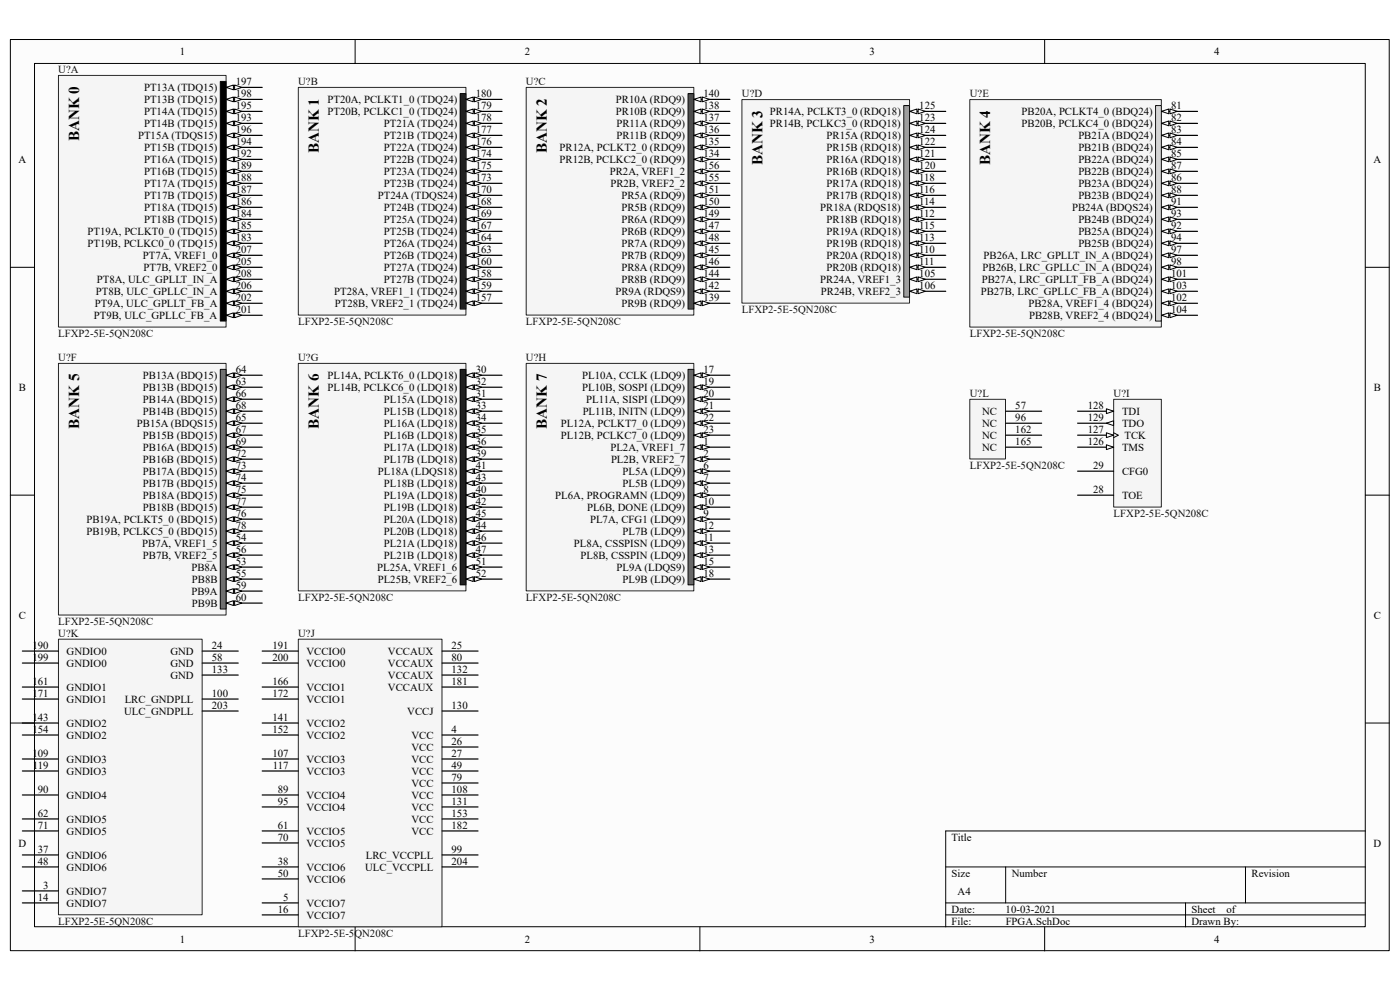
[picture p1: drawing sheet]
<svg xmlns="http://www.w3.org/2000/svg" width="297mm" height="210mm" viewBox="0 0 297 210" stroke-linecap="round" stroke-linejoin="round" font-family="sans-serif">
<defs><g id="words">
<g font-size="3.2">
<text x="16.8" y="30" transform="rotate(-90 16.8 30)">BANK 0</text>
<text x="67.6" y="32.6" transform="rotate(-90 67.6 32.6)">BANK 1</text>
<text x="116" y="32.6" transform="rotate(-90 116 32.6)">BANK 2</text>
<text x="161.8" y="35.1" transform="rotate(-90 161.8 35.1)">BANK 3</text>
<text x="210.1" y="35.1" transform="rotate(-90 210.1 35.1)">BANK 4</text>
<text x="16.8" y="91.1" transform="rotate(-90 16.8 91.1)">BANK 5</text>
<text x="67.6" y="91.1" transform="rotate(-90 67.6 91.1)">BANK 6</text>
<text x="116" y="91.1" transform="rotate(-90 116 91.1)">BANK 7</text>
</g>
<g font-size="2.3">
<text x="38.2" y="11.7">1</text>
<text x="111.3" y="11.7">2</text>
<text x="184.5" y="11.7">3</text>
<text x="257.6" y="11.7">4</text>
<text x="30.6" y="19.3">PT13A (TDQ15)</text>
<text x="30.6" y="21.8">PT13B (TDQ15)</text>
<text x="50" y="18">197</text>
<text x="50" y="20.6">198</text>
<text x="50" y="23.1">195</text>
<text x="69.5" y="21.8">PT20A, PCLKT1_0 (TDQ24)</text>
<text x="100.9" y="20.6">180</text>
<text x="100.9" y="23.1">179</text>
<text x="130.7" y="21.8">PR10A (RDQ9)</text>
<text x="149.2" y="20.6">140</text>
<text x="149.2" y="23.1">138</text>
<text x="195" y="23.1">125</text>
<text x="248.5" y="23.1">81</text>
<text x="29.3" y="29.5">PT15A (TDQS15)</text>
<text x="30.6" y="24.4">PT14A (TDQ15)</text>
<text x="30.6" y="27">PT14B (TDQ15)</text>
<text x="50" y="25.7">193</text>
<text x="50" y="28.2">196</text>
<text x="69.5" y="24.4">PT20B, PCLKC1_0 (TDQ24)</text>
<text x="81.4" y="27">PT21A (TDQ24)</text>
<text x="81.4" y="29.5">PT21B (TDQ24)</text>
<text x="100.9" y="25.7">178</text>
<text x="100.9" y="28.2">177</text>
<text x="130.7" y="24.4">PR10B (RDQ9)</text>
<text x="130.8" y="27">PR11A (RDQ9)</text>
<text x="130.8" y="29.5">PR11B (RDQ9)</text>
<text x="149.2" y="25.7">137</text>
<text x="149.2" y="28.2">136</text>
<text x="163.3" y="24.4">PR14A, PCLKT3_0 (RDQ18)</text>
<text x="163.3" y="27">PR14B, PCLKC3_0 (RDQ18)</text>
<text x="175.3" y="29.5">PR15A (RDQ18)</text>
<text x="195" y="25.7">123</text>
<text x="195" y="28.2">124</text>
<text x="216.7" y="24.4">PB20A, PCLKT4_0 (BDQ24)</text>
<text x="216.7" y="27">PB20B, PCLKC4_0 (BDQ24)</text>
<text x="228.8" y="29.5">PB21A (BDQ24)</text>
<text x="248.5" y="25.7">82</text>
<text x="248.5" y="28.2">83</text>
<text x="3.9" y="34.6">A</text>
<text x="30.6" y="32">PT15B (TDQ15)</text>
<text x="30.6" y="34.6">PT16A (TDQ15)</text>
<text x="50" y="30.8">194</text>
<text x="50" y="33.3">192</text>
<text x="50" y="35.9">189</text>
<text x="81.4" y="32">PT22A (TDQ24)</text>
<text x="81.4" y="34.6">PT22B (TDQ24)</text>
<text x="100.9" y="30.8">176</text>
<text x="100.9" y="33.3">174</text>
<text x="100.9" y="35.9">175</text>
<text x="118.7" y="32">PR12A, PCLKT2_0 (RDQ9)</text>
<text x="118.7" y="34.6">PR12B, PCLKC2_0 (RDQ9)</text>
<text x="149.2" y="30.8">135</text>
<text x="149.2" y="33.3">134</text>
<text x="149.2" y="35.9">156</text>
<text x="175.3" y="32">PR15B (RDQ18)</text>
<text x="175.3" y="34.6">PR16A (RDQ18)</text>
<text x="195" y="30.8">122</text>
<text x="195" y="33.3">121</text>
<text x="195" y="35.9">120</text>
<text x="228.8" y="32">PB21B (BDQ24)</text>
<text x="228.8" y="34.6">PB22A (BDQ24)</text>
<text x="248.5" y="30.8">84</text>
<text x="248.5" y="33.3">85</text>
<text x="248.5" y="35.9">87</text>
<text x="291.4" y="34.6">A</text>
<text x="30.6" y="37.1">PT16B (TDQ15)</text>
<text x="30.6" y="39.7">PT17A (TDQ15)</text>
<text x="50" y="38.4">188</text>
<text x="50" y="40.9">187</text>
<text x="81.4" y="37.1">PT23A (TDQ24)</text>
<text x="81.4" y="39.7">PT23B (TDQ24)</text>
<text x="100.9" y="38.4">173</text>
<text x="100.9" y="40.9">170</text>
<text x="129.4" y="37.1">PR2A, VREF1_2</text>
<text x="129.5" y="39.7">PR2B, VREF2_2</text>
<text x="149.2" y="38.4">155</text>
<text x="149.2" y="40.9">151</text>
<text x="175.3" y="37.1">PR16B (RDQ18)</text>
<text x="175.3" y="39.7">PR17A (RDQ18)</text>
<text x="195" y="38.4">118</text>
<text x="195" y="40.9">116</text>
<text x="228.8" y="37.1">PB22B (BDQ24)</text>
<text x="228.8" y="39.7">PB23A (BDQ24)</text>
<text x="248.5" y="38.4">86</text>
<text x="248.5" y="40.9">88</text>
<text x="30.6" y="42.2">PT17B (TDQ15)</text>
<text x="30.6" y="44.7">PT18A (TDQ15)</text>
<text x="30.6" y="47.3">PT18B (TDQ15)</text>
<text x="50" y="43.5">186</text>
<text x="50" y="46">184</text>
<text x="80.2" y="42.2">PT24A (TDQS24)</text>
<text x="81.4" y="44.7">PT24B (TDQ24)</text>
<text x="81.4" y="47.3">PT25A (TDQ24)</text>
<text x="100.9" y="43.5">168</text>
<text x="100.9" y="46">169</text>
<text x="131.8" y="42.2">PR5A (RDQ9)</text>
<text x="131.8" y="44.7">PR5B (RDQ9)</text>
<text x="131.8" y="47.3">PR6A (RDQ9)</text>
<text x="149.2" y="43.5">150</text>
<text x="149.2" y="46">149</text>
<text x="174" y="44.7">PR18A (RDQS18)</text>
<text x="175.3" y="42.2">PR17B (RDQ18)</text>
<text x="175.3" y="47.3">PR18B (RDQ18)</text>
<text x="195" y="43.5">114</text>
<text x="195" y="46">112</text>
<text x="227.5" y="44.7">PB24A (BDQS24)</text>
<text x="228.8" y="42.2">PB23B (BDQ24)</text>
<text x="228.8" y="47.3">PB24B (BDQ24)</text>
<text x="248.5" y="43.5">91</text>
<text x="248.5" y="46">93</text>
<text x="18.6" y="49.8">PT19A, PCLKT0_0 (TDQ15)</text>
<text x="18.6" y="52.4">PT19B, PCLKC0_0 (TDQ15)</text>
<text x="50" y="48.6">185</text>
<text x="50" y="51.1">183</text>
<text x="50" y="53.7">207</text>
<text x="81.4" y="49.8">PT25B (TDQ24)</text>
<text x="81.4" y="52.4">PT26A (TDQ24)</text>
<text x="100.9" y="48.6">167</text>
<text x="100.9" y="51.1">164</text>
<text x="100.9" y="53.7">163</text>
<text x="131.8" y="49.8">PR6B (RDQ9)</text>
<text x="131.8" y="52.4">PR7A (RDQ9)</text>
<text x="149.2" y="48.6">147</text>
<text x="149.2" y="51.1">148</text>
<text x="149.2" y="53.7">145</text>
<text x="175.3" y="49.8">PR19A (RDQ18)</text>
<text x="175.3" y="52.4">PR19B (RDQ18)</text>
<text x="195" y="48.6">115</text>
<text x="195" y="51.1">113</text>
<text x="195" y="53.7">110</text>
<text x="228.8" y="49.8">PB25A (BDQ24)</text>
<text x="228.8" y="52.4">PB25B (BDQ24)</text>
<text x="248.5" y="48.6">92</text>
<text x="248.5" y="51.1">94</text>
<text x="248.5" y="53.7">97</text>
<text x="30.3" y="54.9">PT7A, VREF1_0</text>
<text x="30.4" y="57.5">PT7B, VREF2_0</text>
<text x="50" y="56.2">205</text>
<text x="50" y="58.8">208</text>
<text x="81.4" y="54.9">PT26B (TDQ24)</text>
<text x="81.4" y="57.5">PT27A (TDQ24)</text>
<text x="100.9" y="56.2">160</text>
<text x="100.9" y="58.8">158</text>
<text x="131.8" y="54.9">PR7B (RDQ9)</text>
<text x="131.8" y="57.5">PR8A (RDQ9)</text>
<text x="149.2" y="56.2">146</text>
<text x="149.2" y="58.8">144</text>
<text x="175.3" y="54.9">PR20A (RDQ18)</text>
<text x="175.3" y="57.5">PR20B (RDQ18)</text>
<text x="195" y="56.2">111</text>
<text x="195" y="58.8">105</text>
<text x="208.4" y="57.5">PB26B, LRC_GPLLC_IN_A (BDQ24)</text>
<text x="208.7" y="54.9">PB26A, LRC_GPLLT_IN_A (BDQ24)</text>
<text x="248.5" y="56.2">98</text>
<text x="248.5" y="58.8">101</text>
<text x="20.2" y="65.1">PT9A, ULC_GPLLT_FB_A</text>
<text x="20.3" y="62.6">PT8B, ULC_GPLLC_IN_A</text>
<text x="20.5" y="60">PT8A, ULC_GPLLT_IN_A</text>
<text x="50" y="61.3">206</text>
<text x="50" y="63.8">202</text>
<text x="70.9" y="62.6">PT28A, VREF1_1 (TDQ24)</text>
<text x="71" y="65.1">PT28B, VREF2_1 (TDQ24)</text>
<text x="81.4" y="60">PT27B (TDQ24)</text>
<text x="100.9" y="61.3">159</text>
<text x="100.9" y="63.8">157</text>
<text x="130.6" y="62.6">PR9A (RDQS9)</text>
<text x="131.8" y="60">PR8B (RDQ9)</text>
<text x="131.8" y="65.1">PR9B (RDQ9)</text>
<text x="149.2" y="61.3">142</text>
<text x="149.2" y="63.8">139</text>
<text x="174" y="60">PR24A, VREF1_3</text>
<text x="174.2" y="62.6">PR24B, VREF2_3</text>
<text x="195" y="61.3">106</text>
<text x="208.1" y="62.6">PB27B, LRC_GPLLC_FB_A (BDQ24)</text>
<text x="208.3" y="60">PB27A, LRC_GPLLT_FB_A (BDQ24)</text>
<text x="218.2" y="65.1">PB28A, VREF1_4 (BDQ24)</text>
<text x="248.5" y="61.3">103</text>
<text x="248.5" y="63.8">102</text>
<text x="19.9" y="67.6">PT9B, ULC_GPLLC_FB_A</text>
<text x="50" y="66.4">201</text>
<text x="218.3" y="67.6">PB28B, VREF2_4 (BDQ24)</text>
<text x="248.5" y="66.4">104</text>
<text x="4" y="82.9">B</text>
<text x="30.3" y="80.4">PB13A (BDQ15)</text>
<text x="30.3" y="82.9">PB13B (BDQ15)</text>
<text x="50" y="79.1">64</text>
<text x="50" y="81.7">63</text>
<text x="69.5" y="80.4">PL14A, PCLKT6_0 (LDQ18)</text>
<text x="69.5" y="82.9">PL14B, PCLKC6_0 (LDQ18)</text>
<text x="100.9" y="79.1">30</text>
<text x="100.9" y="81.7">32</text>
<text x="123.5" y="80.4">PL10A, CCLK (LDQ9)</text>
<text x="123.5" y="82.9">PL10B, SOSPI (LDQ9)</text>
<text x="149.2" y="79.1">17</text>
<text x="149.2" y="81.7">19</text>
<text x="291.5" y="82.9">B</text>
<text x="30.3" y="85.5">PB14A (BDQ15)</text>
<text x="30.3" y="88">PB14B (BDQ15)</text>
<text x="50" y="84.2">66</text>
<text x="50" y="86.7">68</text>
<text x="50" y="89.3">65</text>
<text x="81.4" y="85.5">PL15A (LDQ18)</text>
<text x="81.4" y="88">PL15B (LDQ18)</text>
<text x="100.9" y="84.2">31</text>
<text x="100.9" y="86.7">33</text>
<text x="100.9" y="89.3">34</text>
<text x="123.6" y="88">PL11B, INITN (LDQ9)</text>
<text x="124.4" y="85.5">PL11A, SISPI (LDQ9)</text>
<text x="149.2" y="84.2">20</text>
<text x="149.2" y="86.7">21</text>
<text x="149.2" y="89.3">22</text>
<text x="208.4" y="88">NC</text>
<text x="215.4" y="86.7">57</text>
<text x="215.4" y="89.3">96</text>
<text x="230.8" y="86.7">128</text>
<text x="230.8" y="89.3">129</text>
<text x="238" y="88">TDI</text>
<text x="29" y="90.6">PB15A (BDQS15)</text>
<text x="30.3" y="93.1">PB15B (BDQ15)</text>
<text x="30.3" y="95.6">PB16A (BDQ15)</text>
<text x="50" y="91.8">67</text>
<text x="50" y="94.4">69</text>
<text x="81.4" y="90.6">PL16A (LDQ18)</text>
<text x="81.4" y="93.1">PL16B (LDQ18)</text>
<text x="81.4" y="95.6">PL17A (LDQ18)</text>
<text x="100.9" y="91.8">35</text>
<text x="100.9" y="94.4">36</text>
<text x="119" y="90.6">PL12A, PCLKT7_0 (LDQ9)</text>
<text x="119" y="93.1">PL12B, PCLKC7_0 (LDQ9)</text>
<text x="129.5" y="95.6">PL2A, VREF1_7</text>
<text x="149.2" y="91.8">23</text>
<text x="149.2" y="94.4">1</text>
<text x="208.4" y="90.6">NC</text>
<text x="208.4" y="93.1">NC</text>
<text x="208.4" y="95.6">NC</text>
<text x="215.4" y="91.8">162</text>
<text x="215.4" y="94.4">165</text>
<text x="230.8" y="91.8">127</text>
<text x="230.8" y="94.4">126</text>
<text x="238" y="90.6">TDO</text>
<text x="238" y="95.6">TMS</text>
<text x="238.5" y="93.1">TCK</text>
<text x="30.3" y="98.2">PB16B (BDQ15)</text>
<text x="30.3" y="100.7">PB17A (BDQ15)</text>
<text x="50" y="96.9">72</text>
<text x="50" y="99.4">73</text>
<text x="50" y="102">74</text>
<text x="80.2" y="100.7">PL18A (LDQS18)</text>
<text x="81.4" y="98.2">PL17B (LDQ18)</text>
<text x="100.9" y="96.9">39</text>
<text x="100.9" y="99.4">41</text>
<text x="100.9" y="102">43</text>
<text x="129.6" y="98.2">PL2B, VREF2_7</text>
<text x="132.1" y="100.7">PL5A (LDQ9)</text>
<text x="149.2" y="96.9">2</text>
<text x="149.2" y="99.4">6</text>
<text x="149.2" y="102">7</text>
<text x="231.9" y="99.4">29</text>
<text x="238" y="100.7">CFG0</text>
<text x="30.3" y="103.3">PB17B (BDQ15)</text>
<text x="30.3" y="105.8">PB18A (BDQ15)</text>
<text x="50" y="104.6">75</text>
<text x="50" y="107.1">77</text>
<text x="81.4" y="103.3">PL18B (LDQ18)</text>
<text x="81.4" y="105.8">PL19A (LDQ18)</text>
<text x="100.9" y="104.6">40</text>
<text x="100.9" y="107.1">42</text>
<text x="117.8" y="105.8">PL6A, PROGRAMN (LDQ9)</text>
<text x="132.1" y="103.3">PL5B (LDQ9)</text>
<text x="149.2" y="104.6">8</text>
<text x="149.2" y="107.1">10</text>
<text x="231.9" y="104.6">28</text>
<text x="238" y="105.8">TOE</text>
<text x="18.3" y="110.9">PB19A, PCLKT5_0 (BDQ15)</text>
<text x="18.3" y="113.5">PB19B, PCLKC5_0 (BDQ15)</text>
<text x="30.3" y="108.4">PB18B (BDQ15)</text>
<text x="50" y="109.6">76</text>
<text x="50" y="112.2">78</text>
<text x="81.4" y="108.4">PL19B (LDQ18)</text>
<text x="81.4" y="110.9">PL20A (LDQ18)</text>
<text x="81.4" y="113.5">PL20B (LDQ18)</text>
<text x="100.9" y="109.6">45</text>
<text x="100.9" y="112.2">44</text>
<text x="124.5" y="108.4">PL6B, DONE (LDQ9)</text>
<text x="125.2" y="110.9">PL7A, CFG1 (LDQ9)</text>
<text x="132.1" y="113.5">PL7B (LDQ9)</text>
<text x="149.2" y="109.6">9</text>
<text x="149.2" y="112.2">12</text>
<text x="30.2" y="116">PB7A, VREF1_5</text>
<text x="30.3" y="118.5">PB7B, VREF2_5</text>
<text x="50" y="114.7">54</text>
<text x="50" y="117.3">56</text>
<text x="50" y="119.8">53</text>
<text x="81.4" y="116">PL21A (LDQ18)</text>
<text x="81.4" y="118.5">PL21B (LDQ18)</text>
<text x="100.9" y="114.7">46</text>
<text x="100.9" y="117.3">47</text>
<text x="100.9" y="119.8">51</text>
<text x="121.8" y="116">PL8A, CSSPISN (LDQ9)</text>
<text x="123.1" y="118.5">PL8B, CSSPIN (LDQ9)</text>
<text x="149.2" y="114.7">11</text>
<text x="149.2" y="117.3">13</text>
<text x="149.2" y="119.8">15</text>
<text x="40.6" y="121.1">PB8A</text>
<text x="40.7" y="123.6">PB8B</text>
<text x="50" y="122.3">55</text>
<text x="50" y="124.9">59</text>
<text x="80" y="121.1">PL25A, VREF1_6</text>
<text x="80.1" y="123.6">PL25B, VREF2_6</text>
<text x="100.9" y="122.3">52</text>
<text x="130.8" y="121.1">PL9A (LDQS9)</text>
<text x="132.1" y="123.6">PL9B (LDQ9)</text>
<text x="149.2" y="122.3">18</text>
<text x="4" y="131.3">C</text>
<text x="40.6" y="126.2">PB9A</text>
<text x="40.7" y="128.7">PB9B</text>
<text x="50" y="127.4">60</text>
<text x="291.5" y="131.3">C</text>
<text x="6.9" y="137.6">190</text>
<text x="45" y="137.6">24</text>
<text x="57.8" y="137.6">191</text>
<text x="95.8" y="137.6">25</text>
<text x="6.9" y="140.2">199</text>
<text x="14.1" y="138.9">GNDIO0</text>
<text x="14.1" y="141.4">GNDIO0</text>
<text x="36.2" y="138.9">GND</text>
<text x="36.2" y="141.4">GND</text>
<text x="36.2" y="144">GND</text>
<text x="45" y="140.2">58</text>
<text x="45" y="142.7">133</text>
<text x="57.8" y="140.2">200</text>
<text x="65" y="138.9">VCCIO0</text>
<text x="65" y="141.4">VCCIO0</text>
<text x="82.3" y="138.9">VCCAUX</text>
<text x="82.3" y="141.4">VCCAUX</text>
<text x="82.3" y="144">VCCAUX</text>
<text x="95.8" y="140.2">80</text>
<text x="95.8" y="142.7">132</text>
<text x="6.9" y="145.2">161</text>
<text x="6.9" y="147.8">171</text>
<text x="14.1" y="146.5">GNDIO1</text>
<text x="14.1" y="149.1">GNDIO1</text>
<text x="26.5" y="149.1">LRC_GNDPLL</text>
<text x="45" y="147.8">100</text>
<text x="57.8" y="145.2">166</text>
<text x="57.8" y="147.8">172</text>
<text x="65" y="146.5">VCCIO1</text>
<text x="65" y="149.1">VCCIO1</text>
<text x="82.3" y="146.5">VCCAUX</text>
<text x="95.8" y="145.2">181</text>
<text x="6.9" y="152.9">143</text>
<text x="6.9" y="155.4">154</text>
<text x="14.1" y="154.1">GNDIO2</text>
<text x="26.3" y="151.6">ULC_GNDPLL</text>
<text x="45" y="150.3">203</text>
<text x="57.8" y="152.9">141</text>
<text x="57.8" y="155.4">152</text>
<text x="65" y="154.1">VCCIO2</text>
<text x="86.4" y="151.6">VCCJ</text>
<text x="95.8" y="150.3">130</text>
<text x="95.8" y="155.4">4</text>
<text x="6.9" y="160.5">109</text>
<text x="14.1" y="156.7">GNDIO2</text>
<text x="14.1" y="161.8">GNDIO3</text>
<text x="57.8" y="160.5">107</text>
<text x="65" y="156.7">VCCIO2</text>
<text x="65" y="161.8">VCCIO3</text>
<text x="87.3" y="156.7">VCC</text>
<text x="87.3" y="159.3">VCC</text>
<text x="87.3" y="161.8">VCC</text>
<text x="95.8" y="158">26</text>
<text x="95.8" y="160.5">27</text>
<text x="7" y="163.1">119</text>
<text x="14.1" y="164.3">GNDIO3</text>
<text x="57.9" y="163.1">117</text>
<text x="65" y="164.3">VCCIO3</text>
<text x="87.3" y="164.3">VCC</text>
<text x="87.3" y="166.9">VCC</text>
<text x="95.8" y="163.1">49</text>
<text x="95.8" y="165.6">79</text>
<text x="8" y="168.1">90</text>
<text x="8" y="173.2">62</text>
<text x="14.1" y="169.4">GNDIO4</text>
<text x="58.9" y="168.1">89</text>
<text x="58.9" y="170.7">95</text>
<text x="65" y="169.4">VCCIO4</text>
<text x="65" y="172">VCCIO4</text>
<text x="87.3" y="169.4">VCC</text>
<text x="87.3" y="172">VCC</text>
<text x="95.8" y="168.1">108</text>
<text x="95.8" y="170.7">131</text>
<text x="95.8" y="173.2">153</text>
<text x="3.9" y="179.6">D</text>
<text x="8" y="175.8">71</text>
<text x="14.1" y="174.5">GNDIO5</text>
<text x="14.1" y="177">GNDIO5</text>
<text x="58.9" y="175.8">61</text>
<text x="58.9" y="178.3">70</text>
<text x="65" y="177">VCCIO5</text>
<text x="65" y="179.6">VCCIO5</text>
<text x="87.3" y="174.5">VCC</text>
<text x="87.3" y="177">VCC</text>
<text x="95.8" y="175.8">182</text>
<text x="201.9" y="178.3">Title</text>
<text x="291.4" y="179.6">D</text>
<text x="8" y="180.8">37</text>
<text x="8" y="183.4">48</text>
<text x="14.1" y="182.2">GNDIO6</text>
<text x="14.1" y="184.7">GNDIO6</text>
<text x="58.9" y="183.4">38</text>
<text x="58.9" y="186">50</text>
<text x="65" y="184.7">VCCIO6</text>
<text x="77.5" y="184.7">ULC_VCCPLL</text>
<text x="77.6" y="182.2">LRC_VCCPLL</text>
<text x="95.8" y="180.8">99</text>
<text x="95.8" y="183.4">204</text>
<text x="201.9" y="186">Size</text>
<text x="214.6" y="186">Number</text>
<text x="265.5" y="186">Revision</text>
<text x="8" y="191.1">14</text>
<text x="9.2" y="188.5">3</text>
<text x="14.1" y="189.8">GNDIO7</text>
<text x="60.1" y="191.1">5</text>
<text x="65" y="187.2">VCCIO6</text>
<text x="203.2" y="189.8">A4</text>
<text x="14.1" y="192.3">GNDIO7</text>
<text x="58.9" y="193.6">16</text>
<text x="65" y="192.3">VCCIO7</text>
<text x="65" y="194.9">VCCIO7</text>
<text x="201.9" y="193.6">Date:</text>
<text x="201.9" y="196.1">File:</text>
<text x="213.3" y="193.6">10-03-2021</text>
<text x="213.4" y="196.1">FPGA.SchDoc</text>
<text x="252.8" y="193.6">Sheet</text>
<text x="252.8" y="196.1">Drawn By:</text>
<text x="260.2" y="193.6">of</text>
<text x="38.2" y="199.9">1</text>
<text x="111.3" y="199.9">2</text>
<text x="184.5" y="199.9">3</text>
<text x="257.6" y="199.9">4</text>
</g>
<g font-size="2.3" fill="#0e0e0e">
<text x="12.4" y="15.5">U?A</text>
<text x="63.2" y="18">U?B</text>
<text x="111.6" y="18">U?C</text>
<text x="157.4" y="20.6">U?D</text>
<text x="205.7" y="20.6">U?E</text>
<text x="12.4" y="71.5">LFXP2-5E-5QN208C</text>
<text x="63.2" y="68.9">LFXP2-5E-5QN208C</text>
<text x="111.6" y="68.9">LFXP2-5E-5QN208C</text>
<text x="157.4" y="66.4">LFXP2-5E-5QN208C</text>
<text x="205.7" y="71.5">LFXP2-5E-5QN208C</text>
<text x="12.4" y="76.6">U?F</text>
<text x="63.2" y="76.6">U?G</text>
<text x="111.6" y="76.6">U?H</text>
<text x="205.7" y="84.2">U?L</text>
<text x="236.3" y="84.2">U?I</text>
<text x="205.7" y="99.4">LFXP2-5E-5QN208C</text>
<text x="236.3" y="109.6">LFXP2-5E-5QN208C</text>
<text x="63.2" y="127.4">LFXP2-5E-5QN208C</text>
<text x="111.6" y="127.4">LFXP2-5E-5QN208C</text>
<text x="12.4" y="132.5">LFXP2-5E-5QN208C</text>
<text x="12.4" y="135.1">U?K</text>
<text x="63.2" y="135.1">U?J</text>
<text x="12.4" y="196.1">LFXP2-5E-5QN208C</text>
<text x="63.2" y="198.7">LFXP2-5E-5QN208C</text>
</g>
</g></defs>
<path d="M2.2 8.4h292.5v193.3h-292.5z" fill="#fcfcfc"/>
<path d="M2.2 8.4h292.5v193.3h-292.5z" fill="none" stroke="#000" stroke-width=".21"/>
<path d="M7.4 13.5h282.2v183.1h-282.2z" fill="#fcfcfc"/>
<g fill="none" stroke="#000" stroke-width=".21">
<path d="M7.3 13.5h282.3v183.1h-282.3zM75.3 8.4v5.1M148.5 8.4v5.1M221.6 8.4v5.1M2.2 56.7h5.1M289.7 56.7h5.1M2.2 105h5.1M289.7 105h5.1M2.2 153.4h5.1M289.7 153.4h5.1M289.7 176.3h-89.1v20.3M75.3 196.6v5.1"/>
<path d="M148.5 196.6v5.1M200.6 183.9h89.1M200.6 191.5h89.1M200.6 194.1h89.1M213.4 183.9v7.6M221.6 196.6v5.1M251.5 191.5v5.1M264.2 183.9v7.6"/>
</g>
<path d="M12.4 16h35.6v53.4h-35.6z" fill="#f5f5f5"/>
<path d="M12.4 16h35.6v53.4h-35.6z" fill="none" stroke="#262626" stroke-width=".21"/>
<path d="M46.8 17.3h1.2v50.8h-1.2z" fill="#000"/>
<path d="M46.7 17.3h1.3v50.8h-1.3z" fill="none" stroke="#0e0e0e" stroke-width=".21"/>
<path d="M48 18.5h7.6" fill="none" stroke="#000" stroke-width=".25"/>
<g fill="#fcfcfc" stroke="#000" stroke-width=".21">
<path d="M48 18.5l1.5-.5v1.1z"/>
<path d="M49.8 18l1.5 .5-1.5 .6z"/>
</g>
<path d="M48 21.1h7.6" fill="none" stroke="#000" stroke-width=".25"/>
<g fill="#fcfcfc" stroke="#000" stroke-width=".21">
<path d="M48 21.1l1.5-.5v1z"/>
<path d="M49.8 20.6l1.5 .5-1.5 .5z"/>
</g>
<path d="M48 23.6h7.6" fill="none" stroke="#000" stroke-width=".25"/>
<g fill="#fcfcfc" stroke="#000" stroke-width=".21">
<path d="M48 23.6l1.5-.5v1z"/>
<path d="M49.8 23.1l1.5 .5-1.5 .5z"/>
</g>
<path d="M48 26.2h7.6" fill="none" stroke="#000" stroke-width=".25"/>
<g fill="#fcfcfc" stroke="#000" stroke-width=".21">
<path d="M48 26.2l1.5-.5v1z"/>
<path d="M49.8 25.7l1.5 .5-1.5 .5z"/>
</g>
<path d="M48 28.7h7.6" fill="none" stroke="#000" stroke-width=".25"/>
<g fill="#fcfcfc" stroke="#000" stroke-width=".21">
<path d="M48 28.7l1.5-.5v1z"/>
<path d="M49.8 28.2l1.5 .5-1.5 .5z"/>
</g>
<path d="M48 31.3h7.6" fill="none" stroke="#000" stroke-width=".25"/>
<g fill="#fcfcfc" stroke="#000" stroke-width=".21">
<path d="M48 31.3l1.5-.5v1z"/>
<path d="M49.8 30.8l1.5 .5-1.5 .5z"/>
</g>
<path d="M48 33.8h7.6" fill="none" stroke="#000" stroke-width=".25"/>
<g fill="#fcfcfc" stroke="#000" stroke-width=".21">
<path d="M48 33.8l1.5-.5v1z"/>
<path d="M49.8 33.3l1.5 .5-1.5 .5z"/>
</g>
<path d="M48 36.4h7.6" fill="none" stroke="#000" stroke-width=".25"/>
<g fill="#fcfcfc" stroke="#000" stroke-width=".21">
<path d="M48 36.4l1.5-.6v1.1z"/>
<path d="M49.8 35.8l1.5 .6-1.5 .5z"/>
</g>
<path d="M48 38.9h7.6" fill="none" stroke="#000" stroke-width=".25"/>
<g fill="#fcfcfc" stroke="#000" stroke-width=".21">
<path d="M48 38.9l1.5-.5v1z"/>
<path d="M49.8 38.4l1.5 .5-1.5 .5z"/>
</g>
<path d="M48 41.4h7.6" fill="none" stroke="#000" stroke-width=".25"/>
<g fill="#fcfcfc" stroke="#000" stroke-width=".21">
<path d="M48 41.4l1.5-.5v1z"/>
<path d="M49.8 40.9l1.5 .5-1.5 .5z"/>
</g>
<path d="M48 44h7.6" fill="none" stroke="#000" stroke-width=".25"/>
<g fill="#fcfcfc" stroke="#000" stroke-width=".21">
<path d="M48 44l1.5-.5v1z"/>
<path d="M49.8 43.5l1.5 .5-1.5 .5z"/>
</g>
<path d="M48 46.5h7.6" fill="none" stroke="#000" stroke-width=".25"/>
<g fill="#fcfcfc" stroke="#000" stroke-width=".21">
<path d="M48 46.5l1.5-.5v1z"/>
<path d="M49.8 46l1.5 .5-1.5 .5z"/>
</g>
<path d="M48 49.1h7.6" fill="none" stroke="#000" stroke-width=".25"/>
<g fill="#fcfcfc" stroke="#000" stroke-width=".21">
<path d="M48 49.1l1.5-.5v1z"/>
<path d="M49.8 48.6l1.5 .5-1.5 .5z"/>
</g>
<path d="M48 51.6h7.6" fill="none" stroke="#000" stroke-width=".25"/>
<g fill="#fcfcfc" stroke="#000" stroke-width=".21">
<path d="M48 51.6l1.5-.5v1z"/>
<path d="M49.8 51.1l1.5 .5-1.5 .5z"/>
</g>
<path d="M48 54.2h7.6" fill="none" stroke="#000" stroke-width=".25"/>
<g fill="#fcfcfc" stroke="#000" stroke-width=".21">
<path d="M48 54.2l1.5-.5v1z"/>
<path d="M49.8 53.7l1.5 .5-1.5 .5z"/>
</g>
<path d="M48 56.7h7.6" fill="none" stroke="#000" stroke-width=".25"/>
<g fill="#fcfcfc" stroke="#000" stroke-width=".21">
<path d="M48 56.7l1.5-.5v1z"/>
<path d="M49.8 56.2l1.5 .5-1.5 .5z"/>
</g>
<path d="M48 59.2h7.6" fill="none" stroke="#000" stroke-width=".25"/>
<g fill="#fcfcfc" stroke="#000" stroke-width=".21">
<path d="M48 59.2l1.5-.5v1.1z"/>
<path d="M49.8 58.7l1.5 .5-1.5 .6z"/>
</g>
<path d="M48 61.8h7.6" fill="none" stroke="#000" stroke-width=".25"/>
<g fill="#fcfcfc" stroke="#000" stroke-width=".21">
<path d="M48 61.8l1.5-.5v1z"/>
<path d="M49.8 61.3l1.5 .5-1.5 .5z"/>
</g>
<path d="M48 64.3h7.6" fill="none" stroke="#000" stroke-width=".25"/>
<g fill="#fcfcfc" stroke="#000" stroke-width=".21">
<path d="M48 64.3l1.5-.5v1z"/>
<path d="M49.8 63.8l1.5 .5-1.5 .5z"/>
</g>
<path d="M48 66.9h7.6" fill="none" stroke="#000" stroke-width=".25"/>
<g fill="#fcfcfc" stroke="#000" stroke-width=".21">
<path d="M48 66.9l1.5-.5v1z"/>
<path d="M49.8 66.4l1.5 .5-1.5 .5z"/>
</g>
<path d="M63.3 18.6h35.5v48.2h-35.5z" fill="#f5f5f5"/>
<path d="M63.3 18.5h35.5v48.3h-35.5z" fill="none" stroke="#262626" stroke-width=".21"/>
<path d="M97.7 19.9h1.1v45.7h-1.1z" fill="#262626"/>
<path d="M97.6 19.9h1.2v45.7h-1.2z" fill="none" stroke="#0e0e0e" stroke-width=".21"/>
<path d="M98.9 21.1h7.6" fill="none" stroke="#000" stroke-width=".25"/>
<g fill="#fcfcfc" stroke="#000" stroke-width=".21">
<path d="M98.9 21.1l1.5-.5v1z"/>
<path d="M100.7 20.6l1.5 .5-1.5 .5z"/>
</g>
<path d="M98.9 23.6h7.6" fill="none" stroke="#000" stroke-width=".25"/>
<g fill="#fcfcfc" stroke="#000" stroke-width=".21">
<path d="M98.9 23.6l1.5-.5v1z"/>
<path d="M100.7 23.1l1.5 .5-1.5 .5z"/>
</g>
<path d="M98.9 26.2h7.6" fill="none" stroke="#000" stroke-width=".25"/>
<g fill="#fcfcfc" stroke="#000" stroke-width=".21">
<path d="M98.9 26.2l1.5-.5v1z"/>
<path d="M100.7 25.7l1.5 .5-1.5 .5z"/>
</g>
<path d="M98.9 28.7h7.6" fill="none" stroke="#000" stroke-width=".25"/>
<g fill="#fcfcfc" stroke="#000" stroke-width=".21">
<path d="M98.9 28.7l1.5-.5v1z"/>
<path d="M100.7 28.2l1.5 .5-1.5 .5z"/>
</g>
<path d="M98.9 31.3h7.6" fill="none" stroke="#000" stroke-width=".25"/>
<g fill="#fcfcfc" stroke="#000" stroke-width=".21">
<path d="M98.9 31.3l1.5-.5v1z"/>
<path d="M100.7 30.8l1.5 .5-1.5 .5z"/>
</g>
<path d="M98.9 33.8h7.6" fill="none" stroke="#000" stroke-width=".25"/>
<g fill="#fcfcfc" stroke="#000" stroke-width=".21">
<path d="M98.9 33.8l1.5-.5v1z"/>
<path d="M100.7 33.3l1.5 .5-1.5 .5z"/>
</g>
<path d="M98.9 36.4h7.6" fill="none" stroke="#000" stroke-width=".25"/>
<g fill="#fcfcfc" stroke="#000" stroke-width=".21">
<path d="M98.9 36.4l1.5-.6v1.1z"/>
<path d="M100.7 35.8l1.5 .6-1.5 .5z"/>
</g>
<path d="M98.9 38.9h7.6" fill="none" stroke="#000" stroke-width=".25"/>
<g fill="#fcfcfc" stroke="#000" stroke-width=".21">
<path d="M98.9 38.9l1.5-.5v1z"/>
<path d="M100.7 38.4l1.5 .5-1.5 .5z"/>
</g>
<path d="M98.9 41.4h7.6" fill="none" stroke="#000" stroke-width=".25"/>
<g fill="#fcfcfc" stroke="#000" stroke-width=".21">
<path d="M98.9 41.4l1.5-.5v1z"/>
<path d="M100.7 40.9l1.5 .5-1.5 .5z"/>
</g>
<path d="M98.9 44h7.6" fill="none" stroke="#000" stroke-width=".25"/>
<g fill="#fcfcfc" stroke="#000" stroke-width=".21">
<path d="M98.9 44l1.5-.5v1z"/>
<path d="M100.7 43.5l1.5 .5-1.5 .5z"/>
</g>
<path d="M98.9 46.5h7.6" fill="none" stroke="#000" stroke-width=".25"/>
<g fill="#fcfcfc" stroke="#000" stroke-width=".21">
<path d="M98.9 46.5l1.5-.5v1z"/>
<path d="M100.7 46l1.5 .5-1.5 .5z"/>
</g>
<path d="M98.9 49.1h7.6" fill="none" stroke="#000" stroke-width=".25"/>
<g fill="#fcfcfc" stroke="#000" stroke-width=".21">
<path d="M98.9 49.1l1.5-.5v1z"/>
<path d="M100.7 48.6l1.5 .5-1.5 .5z"/>
</g>
<path d="M98.9 51.6h7.6" fill="none" stroke="#000" stroke-width=".25"/>
<g fill="#fcfcfc" stroke="#000" stroke-width=".21">
<path d="M98.9 51.6l1.5-.5v1z"/>
<path d="M100.7 51.1l1.5 .5-1.5 .5z"/>
</g>
<path d="M98.9 54.2h7.6" fill="none" stroke="#000" stroke-width=".25"/>
<g fill="#fcfcfc" stroke="#000" stroke-width=".21">
<path d="M98.9 54.2l1.5-.5v1z"/>
<path d="M100.7 53.7l1.5 .5-1.5 .5z"/>
</g>
<path d="M98.9 56.7h7.6" fill="none" stroke="#000" stroke-width=".25"/>
<g fill="#fcfcfc" stroke="#000" stroke-width=".21">
<path d="M98.9 56.7l1.5-.5v1z"/>
<path d="M100.7 56.2l1.5 .5-1.5 .5z"/>
</g>
<path d="M98.9 59.2h7.6" fill="none" stroke="#000" stroke-width=".25"/>
<g fill="#fcfcfc" stroke="#000" stroke-width=".21">
<path d="M98.9 59.2l1.5-.5v1.1z"/>
<path d="M100.7 58.7l1.5 .5-1.5 .6z"/>
</g>
<path d="M98.9 61.8h7.6" fill="none" stroke="#000" stroke-width=".25"/>
<g fill="#fcfcfc" stroke="#000" stroke-width=".21">
<path d="M98.9 61.8l1.5-.5v1z"/>
<path d="M100.7 61.3l1.5 .5-1.5 .5z"/>
</g>
<path d="M98.9 64.3h7.6" fill="none" stroke="#000" stroke-width=".25"/>
<g fill="#fcfcfc" stroke="#000" stroke-width=".21">
<path d="M98.9 64.3l1.5-.5v1z"/>
<path d="M100.7 63.8l1.5 .5-1.5 .5z"/>
</g>
<path d="M111.7 18.6h35.5v48.2h-35.5z" fill="#f5f5f5"/>
<path d="M111.6 18.5h35.6v48.3h-35.6z" fill="none" stroke="#262626" stroke-width=".21"/>
<path d="M146 19.9h1.2v45.7h-1.2z" fill="#4c4c4c"/>
<path d="M146 19.9h1.2v45.7h-1.2z" fill="none" stroke="#0e0e0e" stroke-width=".21"/>
<path d="M147.2 21.1h7.6" fill="none" stroke="#000" stroke-width=".25"/>
<g fill="#fcfcfc" stroke="#000" stroke-width=".21">
<path d="M147.2 21.1l1.5-.5v1z"/>
<path d="M149 20.6l1.5 .5-1.5 .5z"/>
</g>
<path d="M147.2 23.6h7.6" fill="none" stroke="#000" stroke-width=".25"/>
<g fill="#fcfcfc" stroke="#000" stroke-width=".21">
<path d="M147.2 23.6l1.5-.5v1z"/>
<path d="M149 23.1l1.5 .5-1.5 .5z"/>
</g>
<path d="M147.2 26.2h7.6" fill="none" stroke="#000" stroke-width=".25"/>
<g fill="#fcfcfc" stroke="#000" stroke-width=".21">
<path d="M147.2 26.2l1.5-.5v1z"/>
<path d="M149 25.7l1.5 .5-1.5 .5z"/>
</g>
<path d="M147.2 28.7h7.6" fill="none" stroke="#000" stroke-width=".25"/>
<g fill="#fcfcfc" stroke="#000" stroke-width=".21">
<path d="M147.2 28.7l1.5-.5v1z"/>
<path d="M149 28.2l1.5 .5-1.5 .5z"/>
</g>
<path d="M147.2 31.3h7.6" fill="none" stroke="#000" stroke-width=".25"/>
<g fill="#fcfcfc" stroke="#000" stroke-width=".21">
<path d="M147.2 31.3l1.5-.5v1z"/>
<path d="M149 30.8l1.5 .5-1.5 .5z"/>
</g>
<path d="M147.2 33.8h7.6" fill="none" stroke="#000" stroke-width=".25"/>
<g fill="#fcfcfc" stroke="#000" stroke-width=".21">
<path d="M147.2 33.8l1.5-.5v1z"/>
<path d="M149 33.3l1.5 .5-1.5 .5z"/>
</g>
<path d="M147.2 36.4h7.6" fill="none" stroke="#000" stroke-width=".25"/>
<g fill="#fcfcfc" stroke="#000" stroke-width=".21">
<path d="M147.2 36.4l1.5-.6v1.1z"/>
<path d="M149 35.8l1.5 .6-1.5 .5z"/>
</g>
<path d="M147.2 38.9h7.6" fill="none" stroke="#000" stroke-width=".25"/>
<g fill="#fcfcfc" stroke="#000" stroke-width=".21">
<path d="M147.2 38.9l1.5-.5v1z"/>
<path d="M149 38.4l1.5 .5-1.5 .5z"/>
</g>
<path d="M147.2 41.4h7.6" fill="none" stroke="#000" stroke-width=".25"/>
<g fill="#fcfcfc" stroke="#000" stroke-width=".21">
<path d="M147.2 41.4l1.5-.5v1z"/>
<path d="M149 40.9l1.5 .5-1.5 .5z"/>
</g>
<path d="M147.2 44h7.6" fill="none" stroke="#000" stroke-width=".25"/>
<g fill="#fcfcfc" stroke="#000" stroke-width=".21">
<path d="M147.2 44l1.5-.5v1z"/>
<path d="M149 43.5l1.5 .5-1.5 .5z"/>
</g>
<path d="M147.2 46.5h7.6" fill="none" stroke="#000" stroke-width=".25"/>
<g fill="#fcfcfc" stroke="#000" stroke-width=".21">
<path d="M147.2 46.5l1.5-.5v1z"/>
<path d="M149 46l1.5 .5-1.5 .5z"/>
</g>
<path d="M147.2 49.1h7.6" fill="none" stroke="#000" stroke-width=".25"/>
<g fill="#fcfcfc" stroke="#000" stroke-width=".21">
<path d="M147.2 49.1l1.5-.5v1z"/>
<path d="M149 48.6l1.5 .5-1.5 .5z"/>
</g>
<path d="M147.2 51.6h7.6" fill="none" stroke="#000" stroke-width=".25"/>
<g fill="#fcfcfc" stroke="#000" stroke-width=".21">
<path d="M147.2 51.6l1.5-.5v1z"/>
<path d="M149 51.1l1.5 .5-1.5 .5z"/>
</g>
<path d="M147.2 54.2h7.6" fill="none" stroke="#000" stroke-width=".25"/>
<g fill="#fcfcfc" stroke="#000" stroke-width=".21">
<path d="M147.2 54.2l1.5-.5v1z"/>
<path d="M149 53.7l1.5 .5-1.5 .5z"/>
</g>
<path d="M147.2 56.7h7.6" fill="none" stroke="#000" stroke-width=".25"/>
<g fill="#fcfcfc" stroke="#000" stroke-width=".21">
<path d="M147.2 56.7l1.5-.5v1z"/>
<path d="M149 56.2l1.5 .5-1.5 .5z"/>
</g>
<path d="M147.2 59.2h7.6" fill="none" stroke="#000" stroke-width=".25"/>
<g fill="#fcfcfc" stroke="#000" stroke-width=".21">
<path d="M147.2 59.2l1.5-.5v1.1z"/>
<path d="M149 58.7l1.5 .5-1.5 .6z"/>
</g>
<path d="M147.2 61.8h7.6" fill="none" stroke="#000" stroke-width=".25"/>
<g fill="#fcfcfc" stroke="#000" stroke-width=".21">
<path d="M147.2 61.8l1.5-.5v1z"/>
<path d="M149 61.3l1.5 .5-1.5 .5z"/>
</g>
<path d="M147.2 64.3h7.6" fill="none" stroke="#000" stroke-width=".25"/>
<g fill="#fcfcfc" stroke="#000" stroke-width=".21">
<path d="M147.2 64.3l1.5-.5v1z"/>
<path d="M149 63.8l1.5 .5-1.5 .5z"/>
</g>
<path d="M157.4 21.2h35.6v43.1h-35.6z" fill="#f5f5f5"/>
<path d="M157.4 21.1h35.6v43.2h-35.6z" fill="none" stroke="#262626" stroke-width=".21"/>
<path d="M191.8 22.4h1.2v40.6h-1.2z" fill="#999"/>
<path d="M191.7 22.4h1.3v40.6h-1.3z" fill="none" stroke="#0e0e0e" stroke-width=".21"/>
<path d="M193 23.6h7.6" fill="none" stroke="#000" stroke-width=".25"/>
<g fill="#fcfcfc" stroke="#000" stroke-width=".21">
<path d="M193 23.6l1.5-.5v1z"/>
<path d="M194.8 23.1l1.5 .5-1.5 .5z"/>
</g>
<path d="M193 26.2h7.6" fill="none" stroke="#000" stroke-width=".25"/>
<g fill="#fcfcfc" stroke="#000" stroke-width=".21">
<path d="M193 26.2l1.5-.5v1z"/>
<path d="M194.8 25.7l1.5 .5-1.5 .5z"/>
</g>
<path d="M193 28.7h7.6" fill="none" stroke="#000" stroke-width=".25"/>
<g fill="#fcfcfc" stroke="#000" stroke-width=".21">
<path d="M193 28.7l1.5-.5v1z"/>
<path d="M194.8 28.2l1.5 .5-1.5 .5z"/>
</g>
<path d="M193 31.3h7.6" fill="none" stroke="#000" stroke-width=".25"/>
<g fill="#fcfcfc" stroke="#000" stroke-width=".21">
<path d="M193 31.3l1.5-.5v1z"/>
<path d="M194.8 30.8l1.5 .5-1.5 .5z"/>
</g>
<path d="M193 33.8h7.6" fill="none" stroke="#000" stroke-width=".25"/>
<g fill="#fcfcfc" stroke="#000" stroke-width=".21">
<path d="M193 33.8l1.5-.5v1z"/>
<path d="M194.8 33.3l1.5 .5-1.5 .5z"/>
</g>
<path d="M193 36.4h7.6" fill="none" stroke="#000" stroke-width=".25"/>
<g fill="#fcfcfc" stroke="#000" stroke-width=".21">
<path d="M193 36.4l1.5-.6v1.1z"/>
<path d="M194.8 35.8l1.5 .6-1.5 .5z"/>
</g>
<path d="M193 38.9h7.6" fill="none" stroke="#000" stroke-width=".25"/>
<g fill="#fcfcfc" stroke="#000" stroke-width=".21">
<path d="M193 38.9l1.5-.5v1z"/>
<path d="M194.8 38.4l1.5 .5-1.5 .5z"/>
</g>
<path d="M193 41.4h7.6" fill="none" stroke="#000" stroke-width=".25"/>
<g fill="#fcfcfc" stroke="#000" stroke-width=".21">
<path d="M193 41.4l1.5-.5v1z"/>
<path d="M194.8 40.9l1.5 .5-1.5 .5z"/>
</g>
<path d="M193 44h7.6" fill="none" stroke="#000" stroke-width=".25"/>
<g fill="#fcfcfc" stroke="#000" stroke-width=".21">
<path d="M193 44l1.5-.5v1z"/>
<path d="M194.8 43.5l1.5 .5-1.5 .5z"/>
</g>
<path d="M193 46.5h7.6" fill="none" stroke="#000" stroke-width=".25"/>
<g fill="#fcfcfc" stroke="#000" stroke-width=".21">
<path d="M193 46.5l1.5-.5v1z"/>
<path d="M194.8 46l1.5 .5-1.5 .5z"/>
</g>
<path d="M193 49.1h7.6" fill="none" stroke="#000" stroke-width=".25"/>
<g fill="#fcfcfc" stroke="#000" stroke-width=".21">
<path d="M193 49.1l1.5-.5v1z"/>
<path d="M194.8 48.6l1.5 .5-1.5 .5z"/>
</g>
<path d="M193 51.6h7.6" fill="none" stroke="#000" stroke-width=".25"/>
<g fill="#fcfcfc" stroke="#000" stroke-width=".21">
<path d="M193 51.6l1.5-.5v1z"/>
<path d="M194.8 51.1l1.5 .5-1.5 .5z"/>
</g>
<path d="M193 54.2h7.6" fill="none" stroke="#000" stroke-width=".25"/>
<g fill="#fcfcfc" stroke="#000" stroke-width=".21">
<path d="M193 54.2l1.5-.5v1z"/>
<path d="M194.8 53.7l1.5 .5-1.5 .5z"/>
</g>
<path d="M193 56.7h7.6" fill="none" stroke="#000" stroke-width=".25"/>
<g fill="#fcfcfc" stroke="#000" stroke-width=".21">
<path d="M193 56.7l1.5-.5v1z"/>
<path d="M194.8 56.2l1.5 .5-1.5 .5z"/>
</g>
<path d="M193 59.2h7.6" fill="none" stroke="#000" stroke-width=".25"/>
<g fill="#fcfcfc" stroke="#000" stroke-width=".21">
<path d="M193 59.2l1.5-.5v1.1z"/>
<path d="M194.8 58.7l1.5 .5-1.5 .6z"/>
</g>
<path d="M193 61.8h7.6" fill="none" stroke="#000" stroke-width=".25"/>
<g fill="#fcfcfc" stroke="#000" stroke-width=".21">
<path d="M193 61.8l1.5-.5v1z"/>
<path d="M194.8 61.3l1.5 .5-1.5 .5z"/>
</g>
<path d="M205.8 21.2h40.6v48.2h-40.6z" fill="#f5f5f5"/>
<path d="M205.7 21.1h40.7v48.3h-40.7z" fill="none" stroke="#262626" stroke-width=".21"/>
<path d="M245.2 22.4h1.2v45.7h-1.2z" fill="#d8d8d8"/>
<path d="M245.2 22.4h1.2v45.7h-1.2z" fill="none" stroke="#0e0e0e" stroke-width=".21"/>
<path d="M246.4 23.6h7.7" fill="none" stroke="#000" stroke-width=".25"/>
<g fill="#fcfcfc" stroke="#000" stroke-width=".21">
<path d="M246.4 23.6l1.6-.5v1z"/>
<path d="M248.2 23.1l1.5 .5-1.5 .5z"/>
</g>
<path d="M246.4 26.2h7.7" fill="none" stroke="#000" stroke-width=".25"/>
<g fill="#fcfcfc" stroke="#000" stroke-width=".21">
<path d="M246.4 26.2l1.6-.5v1z"/>
<path d="M248.2 25.7l1.5 .5-1.5 .5z"/>
</g>
<path d="M246.4 28.7h7.7" fill="none" stroke="#000" stroke-width=".25"/>
<g fill="#fcfcfc" stroke="#000" stroke-width=".21">
<path d="M246.4 28.7l1.6-.5v1z"/>
<path d="M248.2 28.2l1.5 .5-1.5 .5z"/>
</g>
<path d="M246.4 31.3h7.7" fill="none" stroke="#000" stroke-width=".25"/>
<g fill="#fcfcfc" stroke="#000" stroke-width=".21">
<path d="M246.4 31.3l1.6-.5v1z"/>
<path d="M248.2 30.8l1.5 .5-1.5 .5z"/>
</g>
<path d="M246.4 33.8h7.7" fill="none" stroke="#000" stroke-width=".25"/>
<g fill="#fcfcfc" stroke="#000" stroke-width=".21">
<path d="M246.4 33.8l1.6-.5v1z"/>
<path d="M248.2 33.3l1.5 .5-1.5 .5z"/>
</g>
<path d="M246.4 36.4h7.7" fill="none" stroke="#000" stroke-width=".25"/>
<g fill="#fcfcfc" stroke="#000" stroke-width=".21">
<path d="M246.4 36.4l1.6-.6v1.1z"/>
<path d="M248.2 35.8l1.5 .6-1.5 .5z"/>
</g>
<path d="M246.4 38.9h7.7" fill="none" stroke="#000" stroke-width=".25"/>
<g fill="#fcfcfc" stroke="#000" stroke-width=".21">
<path d="M246.4 38.9l1.6-.5v1z"/>
<path d="M248.2 38.4l1.5 .5-1.5 .5z"/>
</g>
<path d="M246.4 41.4h7.7" fill="none" stroke="#000" stroke-width=".25"/>
<g fill="#fcfcfc" stroke="#000" stroke-width=".21">
<path d="M246.4 41.4l1.6-.5v1z"/>
<path d="M248.2 40.9l1.5 .5-1.5 .5z"/>
</g>
<path d="M246.4 44h7.7" fill="none" stroke="#000" stroke-width=".25"/>
<g fill="#fcfcfc" stroke="#000" stroke-width=".21">
<path d="M246.4 44l1.6-.5v1z"/>
<path d="M248.2 43.5l1.5 .5-1.5 .5z"/>
</g>
<path d="M246.4 46.5h7.7" fill="none" stroke="#000" stroke-width=".25"/>
<g fill="#fcfcfc" stroke="#000" stroke-width=".21">
<path d="M246.4 46.5l1.6-.5v1z"/>
<path d="M248.2 46l1.5 .5-1.5 .5z"/>
</g>
<path d="M246.4 49.1h7.7" fill="none" stroke="#000" stroke-width=".25"/>
<g fill="#fcfcfc" stroke="#000" stroke-width=".21">
<path d="M246.4 49.1l1.6-.5v1z"/>
<path d="M248.2 48.6l1.5 .5-1.5 .5z"/>
</g>
<path d="M246.4 51.6h7.7" fill="none" stroke="#000" stroke-width=".25"/>
<g fill="#fcfcfc" stroke="#000" stroke-width=".21">
<path d="M246.4 51.6l1.6-.5v1z"/>
<path d="M248.2 51.1l1.5 .5-1.5 .5z"/>
</g>
<path d="M246.4 54.2h7.7" fill="none" stroke="#000" stroke-width=".25"/>
<g fill="#fcfcfc" stroke="#000" stroke-width=".21">
<path d="M246.4 54.2l1.6-.5v1z"/>
<path d="M248.2 53.7l1.5 .5-1.5 .5z"/>
</g>
<path d="M246.4 56.7h7.7" fill="none" stroke="#000" stroke-width=".25"/>
<g fill="#fcfcfc" stroke="#000" stroke-width=".21">
<path d="M246.4 56.7l1.6-.5v1z"/>
<path d="M248.2 56.2l1.5 .5-1.5 .5z"/>
</g>
<path d="M246.4 59.2h7.7" fill="none" stroke="#000" stroke-width=".25"/>
<g fill="#fcfcfc" stroke="#000" stroke-width=".21">
<path d="M246.4 59.2l1.6-.5v1.1z"/>
<path d="M248.2 58.7l1.5 .5-1.5 .6z"/>
</g>
<path d="M246.4 61.8h7.7" fill="none" stroke="#000" stroke-width=".25"/>
<g fill="#fcfcfc" stroke="#000" stroke-width=".21">
<path d="M246.4 61.8l1.6-.5v1z"/>
<path d="M248.2 61.3l1.5 .5-1.5 .5z"/>
</g>
<path d="M246.4 64.3h7.7" fill="none" stroke="#000" stroke-width=".25"/>
<g fill="#fcfcfc" stroke="#000" stroke-width=".21">
<path d="M246.4 64.3l1.6-.5v1z"/>
<path d="M248.2 63.8l1.5 .5-1.5 .5z"/>
</g>
<path d="M246.4 66.9h7.7" fill="none" stroke="#000" stroke-width=".25"/>
<g fill="#fcfcfc" stroke="#000" stroke-width=".21">
<path d="M246.4 66.9l1.6-.5v1z"/>
<path d="M248.2 66.4l1.5 .5-1.5 .5z"/>
</g>
<path d="M12.4 77.1h35.6v53.4h-35.6z" fill="#f5f5f5"/>
<path d="M12.4 77.1h35.6v53.4h-35.6z" fill="none" stroke="#262626" stroke-width=".21"/>
<path d="M46.8 78.4h1.2v50.8h-1.2z" fill="#717171"/>
<path d="M46.7 78.4h1.3v50.8h-1.3z" fill="none" stroke="#0e0e0e" stroke-width=".21"/>
<path d="M48 79.6h7.6" fill="none" stroke="#000" stroke-width=".25"/>
<g fill="#fcfcfc" stroke="#000" stroke-width=".21">
<path d="M48 79.6l1.5-.5v1z"/>
<path d="M49.8 79.1l1.5 .5-1.5 .5z"/>
</g>
<path d="M48 82.1h7.6" fill="none" stroke="#000" stroke-width=".25"/>
<g fill="#fcfcfc" stroke="#000" stroke-width=".21">
<path d="M48 82.1l1.5-.5v1.1z"/>
<path d="M49.8 81.6l1.5 .5-1.5 .6z"/>
</g>
<path d="M48 84.7h7.6" fill="none" stroke="#000" stroke-width=".25"/>
<g fill="#fcfcfc" stroke="#000" stroke-width=".21">
<path d="M48 84.7l1.5-.5v1z"/>
<path d="M49.8 84.2l1.5 .5-1.5 .5z"/>
</g>
<path d="M48 87.2h7.6" fill="none" stroke="#000" stroke-width=".25"/>
<g fill="#fcfcfc" stroke="#000" stroke-width=".21">
<path d="M48 87.2l1.5-.5v1z"/>
<path d="M49.8 86.7l1.5 .5-1.5 .5z"/>
</g>
<path d="M48 89.8h7.6" fill="none" stroke="#000" stroke-width=".25"/>
<g fill="#fcfcfc" stroke="#000" stroke-width=".21">
<path d="M48 89.8l1.5-.5v1z"/>
<path d="M49.8 89.3l1.5 .5-1.5 .5z"/>
</g>
<path d="M48 92.3h7.6" fill="none" stroke="#000" stroke-width=".25"/>
<g fill="#fcfcfc" stroke="#000" stroke-width=".21">
<path d="M48 92.3l1.5-.5v1z"/>
<path d="M49.8 91.8l1.5 .5-1.5 .5z"/>
</g>
<path d="M48 94.9h7.6" fill="none" stroke="#000" stroke-width=".25"/>
<g fill="#fcfcfc" stroke="#000" stroke-width=".21">
<path d="M48 94.9l1.5-.5v1z"/>
<path d="M49.8 94.4l1.5 .5-1.5 .5z"/>
</g>
<path d="M48 97.4h7.6" fill="none" stroke="#000" stroke-width=".25"/>
<g fill="#fcfcfc" stroke="#000" stroke-width=".21">
<path d="M48 97.4l1.5-.5v1z"/>
<path d="M49.8 96.9l1.5 .5-1.5 .5z"/>
</g>
<path d="M48 100h7.6" fill="none" stroke="#000" stroke-width=".25"/>
<g fill="#fcfcfc" stroke="#000" stroke-width=".21">
<path d="M48 100l1.5-.6v1.1z"/>
<path d="M49.8 99.4l1.5 .6-1.5 .5z"/>
</g>
<path d="M48 102.5h7.6" fill="none" stroke="#000" stroke-width=".25"/>
<g fill="#fcfcfc" stroke="#000" stroke-width=".21">
<path d="M48 102.5l1.5-.5v1z"/>
<path d="M49.8 102l1.5 .5-1.5 .5z"/>
</g>
<path d="M48 105h7.6" fill="none" stroke="#000" stroke-width=".25"/>
<g fill="#fcfcfc" stroke="#000" stroke-width=".21">
<path d="M48 105l1.5-.5v1.1z"/>
<path d="M49.8 104.5l1.5 .5-1.5 .6z"/>
</g>
<path d="M48 107.6h7.6" fill="none" stroke="#000" stroke-width=".25"/>
<g fill="#fcfcfc" stroke="#000" stroke-width=".21">
<path d="M48 107.6l1.5-.5v1z"/>
<path d="M49.8 107.1l1.5 .5-1.5 .5z"/>
</g>
<path d="M48 110.1h7.6" fill="none" stroke="#000" stroke-width=".25"/>
<g fill="#fcfcfc" stroke="#000" stroke-width=".21">
<path d="M48 110.1l1.5-.5v1z"/>
<path d="M49.8 109.6l1.5 .5-1.5 .5z"/>
</g>
<path d="M48 112.7h7.6" fill="none" stroke="#000" stroke-width=".25"/>
<g fill="#fcfcfc" stroke="#000" stroke-width=".21">
<path d="M48 112.7l1.5-.5v1z"/>
<path d="M49.8 112.2l1.5 .5-1.5 .5z"/>
</g>
<path d="M48 115.2h7.6" fill="none" stroke="#000" stroke-width=".25"/>
<g fill="#fcfcfc" stroke="#000" stroke-width=".21">
<path d="M48 115.2l1.5-.5v1z"/>
<path d="M49.8 114.7l1.5 .5-1.5 .5z"/>
</g>
<path d="M48 117.8h7.6" fill="none" stroke="#000" stroke-width=".25"/>
<g fill="#fcfcfc" stroke="#000" stroke-width=".21">
<path d="M48 117.8l1.5-.5v1z"/>
<path d="M49.8 117.3l1.5 .5-1.5 .5z"/>
</g>
<path d="M48 120.3h7.6" fill="none" stroke="#000" stroke-width=".25"/>
<g fill="#fcfcfc" stroke="#000" stroke-width=".21">
<path d="M48 120.3l1.5-.5v1z"/>
<path d="M49.8 119.8l1.5 .5-1.5 .5z"/>
</g>
<path d="M48 122.9h7.6" fill="none" stroke="#000" stroke-width=".25"/>
<g fill="#fcfcfc" stroke="#000" stroke-width=".21">
<path d="M48 122.9l1.5-.6v1.1z"/>
<path d="M49.8 122.3l1.5 .6-1.5 .5z"/>
</g>
<path d="M48 125.4h7.6" fill="none" stroke="#000" stroke-width=".25"/>
<g fill="#fcfcfc" stroke="#000" stroke-width=".21">
<path d="M48 125.4l1.5-.5v1z"/>
<path d="M49.8 124.9l1.5 .5-1.5 .5z"/>
</g>
<path d="M48 127.9h7.6" fill="none" stroke="#000" stroke-width=".25"/>
<g fill="#fcfcfc" stroke="#000" stroke-width=".21">
<path d="M48 127.9l1.5-.5v1z"/>
<path d="M49.8 127.4l1.5 .5-1.5 .5z"/>
</g>
<path d="M63.3 77.1h35.5v48.2h-35.5z" fill="#f5f5f5"/>
<path d="M63.3 77.1h35.5v48.2h-35.5z" fill="none" stroke="#262626" stroke-width=".21"/>
<path d="M97.7 78.4h1.1v45.7h-1.1z" fill="#1c1c1c"/>
<path d="M97.6 78.4h1.2v45.7h-1.2z" fill="none" stroke="#0e0e0e" stroke-width=".21"/>
<path d="M98.9 79.6h7.6" fill="none" stroke="#000" stroke-width=".25"/>
<g fill="#fcfcfc" stroke="#000" stroke-width=".21">
<path d="M98.9 79.6l1.5-.5v1z"/>
<path d="M100.7 79.1l1.5 .5-1.5 .5z"/>
</g>
<path d="M98.9 82.1h7.6" fill="none" stroke="#000" stroke-width=".25"/>
<g fill="#fcfcfc" stroke="#000" stroke-width=".21">
<path d="M98.9 82.1l1.5-.5v1.1z"/>
<path d="M100.7 81.6l1.5 .5-1.5 .6z"/>
</g>
<path d="M98.9 84.7h7.6" fill="none" stroke="#000" stroke-width=".25"/>
<g fill="#fcfcfc" stroke="#000" stroke-width=".21">
<path d="M98.9 84.7l1.5-.5v1z"/>
<path d="M100.7 84.2l1.5 .5-1.5 .5z"/>
</g>
<path d="M98.9 87.2h7.6" fill="none" stroke="#000" stroke-width=".25"/>
<g fill="#fcfcfc" stroke="#000" stroke-width=".21">
<path d="M98.9 87.2l1.5-.5v1z"/>
<path d="M100.7 86.7l1.5 .5-1.5 .5z"/>
</g>
<path d="M98.9 89.8h7.6" fill="none" stroke="#000" stroke-width=".25"/>
<g fill="#fcfcfc" stroke="#000" stroke-width=".21">
<path d="M98.9 89.8l1.5-.5v1z"/>
<path d="M100.7 89.3l1.5 .5-1.5 .5z"/>
</g>
<path d="M98.9 92.3h7.6" fill="none" stroke="#000" stroke-width=".25"/>
<g fill="#fcfcfc" stroke="#000" stroke-width=".21">
<path d="M98.9 92.3l1.5-.5v1z"/>
<path d="M100.7 91.8l1.5 .5-1.5 .5z"/>
</g>
<path d="M98.9 94.9h7.6" fill="none" stroke="#000" stroke-width=".25"/>
<g fill="#fcfcfc" stroke="#000" stroke-width=".21">
<path d="M98.9 94.9l1.5-.5v1z"/>
<path d="M100.7 94.4l1.5 .5-1.5 .5z"/>
</g>
<path d="M98.9 97.4h7.6" fill="none" stroke="#000" stroke-width=".25"/>
<g fill="#fcfcfc" stroke="#000" stroke-width=".21">
<path d="M98.9 97.4l1.5-.5v1z"/>
<path d="M100.7 96.9l1.5 .5-1.5 .5z"/>
</g>
<path d="M98.9 100h7.6" fill="none" stroke="#000" stroke-width=".25"/>
<g fill="#fcfcfc" stroke="#000" stroke-width=".21">
<path d="M98.9 100l1.5-.6v1.1z"/>
<path d="M100.7 99.4l1.5 .6-1.5 .5z"/>
</g>
<path d="M98.9 102.5h7.6" fill="none" stroke="#000" stroke-width=".25"/>
<g fill="#fcfcfc" stroke="#000" stroke-width=".21">
<path d="M98.9 102.5l1.5-.5v1z"/>
<path d="M100.7 102l1.5 .5-1.5 .5z"/>
</g>
<path d="M98.9 105h7.6" fill="none" stroke="#000" stroke-width=".25"/>
<g fill="#fcfcfc" stroke="#000" stroke-width=".21">
<path d="M98.9 105l1.5-.5v1.1z"/>
<path d="M100.7 104.5l1.5 .5-1.5 .6z"/>
</g>
<path d="M98.9 107.6h7.6" fill="none" stroke="#000" stroke-width=".25"/>
<g fill="#fcfcfc" stroke="#000" stroke-width=".21">
<path d="M98.9 107.6l1.5-.5v1z"/>
<path d="M100.7 107.1l1.5 .5-1.5 .5z"/>
</g>
<path d="M98.9 110.1h7.6" fill="none" stroke="#000" stroke-width=".25"/>
<g fill="#fcfcfc" stroke="#000" stroke-width=".21">
<path d="M98.9 110.1l1.5-.5v1z"/>
<path d="M100.7 109.6l1.5 .5-1.5 .5z"/>
</g>
<path d="M98.9 112.7h7.6" fill="none" stroke="#000" stroke-width=".25"/>
<g fill="#fcfcfc" stroke="#000" stroke-width=".21">
<path d="M98.9 112.7l1.5-.5v1z"/>
<path d="M100.7 112.2l1.5 .5-1.5 .5z"/>
</g>
<path d="M98.9 115.2h7.6" fill="none" stroke="#000" stroke-width=".25"/>
<g fill="#fcfcfc" stroke="#000" stroke-width=".21">
<path d="M98.9 115.2l1.5-.5v1z"/>
<path d="M100.7 114.7l1.5 .5-1.5 .5z"/>
</g>
<path d="M98.9 117.8h7.6" fill="none" stroke="#000" stroke-width=".25"/>
<g fill="#fcfcfc" stroke="#000" stroke-width=".21">
<path d="M98.9 117.8l1.5-.5v1z"/>
<path d="M100.7 117.3l1.5 .5-1.5 .5z"/>
</g>
<path d="M98.9 120.3h7.6" fill="none" stroke="#000" stroke-width=".25"/>
<g fill="#fcfcfc" stroke="#000" stroke-width=".21">
<path d="M98.9 120.3l1.5-.5v1z"/>
<path d="M100.7 119.8l1.5 .5-1.5 .5z"/>
</g>
<path d="M98.9 122.9h7.6" fill="none" stroke="#000" stroke-width=".25"/>
<g fill="#fcfcfc" stroke="#000" stroke-width=".21">
<path d="M98.9 122.9l1.5-.6v1.1z"/>
<path d="M100.7 122.3l1.5 .6-1.5 .5z"/>
</g>
<path d="M111.7 77.1h35.5v48.2h-35.5z" fill="#f5f5f5"/>
<path d="M111.6 77.1h35.6v48.2h-35.6z" fill="none" stroke="#262626" stroke-width=".21"/>
<path d="M146 78.4h1.2v45.7h-1.2z" fill="#686868"/>
<path d="M146 78.4h1.2v45.7h-1.2z" fill="none" stroke="#0e0e0e" stroke-width=".21"/>
<path d="M147.2 79.6h7.6" fill="none" stroke="#000" stroke-width=".25"/>
<g fill="#fcfcfc" stroke="#000" stroke-width=".21">
<path d="M147.2 79.6l1.5-.5v1z"/>
<path d="M149 79.1l1.5 .5-1.5 .5z"/>
</g>
<path d="M147.2 82.1h7.6" fill="none" stroke="#000" stroke-width=".25"/>
<g fill="#fcfcfc" stroke="#000" stroke-width=".21">
<path d="M147.2 82.1l1.5-.5v1.1z"/>
<path d="M149 81.6l1.5 .5-1.5 .6z"/>
</g>
<path d="M147.2 84.7h7.6" fill="none" stroke="#000" stroke-width=".25"/>
<g fill="#fcfcfc" stroke="#000" stroke-width=".21">
<path d="M147.2 84.7l1.5-.5v1z"/>
<path d="M149 84.2l1.5 .5-1.5 .5z"/>
</g>
<path d="M147.2 87.2h7.6" fill="none" stroke="#000" stroke-width=".25"/>
<g fill="#fcfcfc" stroke="#000" stroke-width=".21">
<path d="M147.2 87.2l1.5-.5v1z"/>
<path d="M149 86.7l1.5 .5-1.5 .5z"/>
</g>
<path d="M147.2 89.8h7.6" fill="none" stroke="#000" stroke-width=".25"/>
<g fill="#fcfcfc" stroke="#000" stroke-width=".21">
<path d="M147.2 89.8l1.5-.5v1z"/>
<path d="M149 89.3l1.5 .5-1.5 .5z"/>
</g>
<path d="M147.2 92.3h7.6" fill="none" stroke="#000" stroke-width=".25"/>
<g fill="#fcfcfc" stroke="#000" stroke-width=".21">
<path d="M147.2 92.3l1.5-.5v1z"/>
<path d="M149 91.8l1.5 .5-1.5 .5z"/>
</g>
<path d="M147.2 94.9h7.6" fill="none" stroke="#000" stroke-width=".25"/>
<g fill="#fcfcfc" stroke="#000" stroke-width=".21">
<path d="M147.2 94.9l1.5-.5v1z"/>
<path d="M149 94.4l1.5 .5-1.5 .5z"/>
</g>
<path d="M147.2 97.4h7.6" fill="none" stroke="#000" stroke-width=".25"/>
<g fill="#fcfcfc" stroke="#000" stroke-width=".21">
<path d="M147.2 97.4l1.5-.5v1z"/>
<path d="M149 96.9l1.5 .5-1.5 .5z"/>
</g>
<path d="M147.2 100h7.6" fill="none" stroke="#000" stroke-width=".25"/>
<g fill="#fcfcfc" stroke="#000" stroke-width=".21">
<path d="M147.2 100l1.5-.6v1.1z"/>
<path d="M149 99.4l1.5 .6-1.5 .5z"/>
</g>
<path d="M147.2 102.5h7.6" fill="none" stroke="#000" stroke-width=".25"/>
<g fill="#fcfcfc" stroke="#000" stroke-width=".21">
<path d="M147.2 102.5l1.5-.5v1z"/>
<path d="M149 102l1.5 .5-1.5 .5z"/>
</g>
<path d="M147.2 105h7.6" fill="none" stroke="#000" stroke-width=".25"/>
<g fill="#fcfcfc" stroke="#000" stroke-width=".21">
<path d="M147.2 105l1.5-.5v1.1z"/>
<path d="M149 104.5l1.5 .5-1.5 .6z"/>
</g>
<path d="M147.2 107.6h7.6" fill="none" stroke="#000" stroke-width=".25"/>
<g fill="#fcfcfc" stroke="#000" stroke-width=".21">
<path d="M147.2 107.6l1.5-.5v1z"/>
<path d="M149 107.1l1.5 .5-1.5 .5z"/>
</g>
<path d="M147.2 110.1h7.6" fill="none" stroke="#000" stroke-width=".25"/>
<g fill="#fcfcfc" stroke="#000" stroke-width=".21">
<path d="M147.2 110.1l1.5-.5v1z"/>
<path d="M149 109.6l1.5 .5-1.5 .5z"/>
</g>
<path d="M147.2 112.7h7.6" fill="none" stroke="#000" stroke-width=".25"/>
<g fill="#fcfcfc" stroke="#000" stroke-width=".21">
<path d="M147.2 112.7l1.5-.5v1z"/>
<path d="M149 112.2l1.5 .5-1.5 .5z"/>
</g>
<path d="M147.2 115.2h7.6" fill="none" stroke="#000" stroke-width=".25"/>
<g fill="#fcfcfc" stroke="#000" stroke-width=".21">
<path d="M147.2 115.2l1.5-.5v1z"/>
<path d="M149 114.7l1.5 .5-1.5 .5z"/>
</g>
<path d="M147.2 117.8h7.6" fill="none" stroke="#000" stroke-width=".25"/>
<g fill="#fcfcfc" stroke="#000" stroke-width=".21">
<path d="M147.2 117.8l1.5-.5v1z"/>
<path d="M149 117.3l1.5 .5-1.5 .5z"/>
</g>
<path d="M147.2 120.3h7.6" fill="none" stroke="#000" stroke-width=".25"/>
<g fill="#fcfcfc" stroke="#000" stroke-width=".21">
<path d="M147.2 120.3l1.5-.5v1z"/>
<path d="M149 119.8l1.5 .5-1.5 .5z"/>
</g>
<path d="M147.2 122.9h7.6" fill="none" stroke="#000" stroke-width=".25"/>
<g fill="#fcfcfc" stroke="#000" stroke-width=".21">
<path d="M147.2 122.9l1.5-.6v1.1z"/>
<path d="M149 122.3l1.5 .6-1.5 .5z"/>
</g>
<path d="M236.3 84.8h10.1v22.8h-10.1z" fill="#f5f5f5"/>
<path d="M236.3 84.7h10.1v22.9h-10.1z" fill="none" stroke="#262626" stroke-width=".21"/>
<path d="M228.6 92.3h7.6" fill="none" stroke="#000" stroke-width=".25"/>
<path d="M236.2 91.8l1.1 .5-1.1 .5" fill="none" stroke="#000" stroke-width=".21"/>
<path d="M234.7 91.8l1.5 .5-1.5 .5z" fill="#fcfcfc" stroke="#000" stroke-width=".21"/>
<path d="M228.6 87.2h7.6" fill="none" stroke="#000" stroke-width=".25"/>
<path d="M234.7 86.7l1.5 .5-1.5 .5z" fill="#fcfcfc" stroke="#000" stroke-width=".21"/>
<path d="M228.6 89.8h7.6" fill="none" stroke="#000" stroke-width=".25"/>
<path d="M234.7 89.8l1.5-.5v1z" fill="#fcfcfc" stroke="#000" stroke-width=".21"/>
<path d="M228.6 94.9h7.6" fill="none" stroke="#000" stroke-width=".25"/>
<path d="M234.7 94.4l1.5 .5-1.5 .5z" fill="#fcfcfc" stroke="#000" stroke-width=".21"/>
<path d="M228.6 100h7.6M228.6 105h7.6" fill="none" stroke="#000" stroke-width=".25"/>
<path d="M63.3 135.6h30.5v61h-30.5z" fill="#f5f5f5"/>
<path d="M63.3 135.6h30.5v61h-30.5z" fill="none" stroke="#262626" stroke-width=".21"/>
<g fill="none" stroke="#000" stroke-width=".25">
<path d="M55.6 138.1h7.7M93.8 138.1h7.6M55.6 140.7h7.7M55.6 145.7h7.7M55.6 148.3h7.7M55.6 153.4h7.7M55.6 155.9h7.7M93.8 140.7h7.6M93.8 145.7h7.6M93.8 155.9h7.6M93.8 150.8h7.6M93.8 158.5h7.6"/>
<path d="M93.8 143.2h7.6M55.6 161h7.7M55.6 163.6h7.7M55.6 168.6h7.7M55.6 171.2h7.7M55.6 176.3h7.7M55.6 178.8h7.7M93.8 161h7.6M93.8 163.6h7.6M93.8 168.6h7.6M93.8 171.2h7.6M93.8 176.3h7.6"/>
<path d="M93.8 166.1h7.6M93.8 173.7h7.6M55.6 183.9h7.7M55.6 186.5h7.7M55.6 191.5h7.7M55.6 194.1h7.7M93.8 183.9h7.6M93.8 181.4h7.6"/>
</g>
<path d="M12.4 135.6h30.5v58.5h-30.5z" fill="#f5f5f5"/>
<path d="M12.4 135.6h30.5v58.5h-30.5z" fill="none" stroke="#262626" stroke-width=".21"/>
<g fill="none" stroke="#000" stroke-width=".25">
<path d="M4.7 138.1h7.7M42.9 138.1h7.6M4.7 140.7h7.7M4.7 145.7h7.7M4.7 148.3h7.7M4.7 153.4h7.7M4.7 155.9h7.7M42.9 140.7h7.6M42.9 148.3h7.6M42.9 143.2h7.6M42.9 150.8h7.6M4.7 161h7.7"/>
<path d="M4.7 163.6h7.7M4.7 168.6h7.7M4.7 173.7h7.7M4.7 176.3h7.7M4.7 181.4h7.7M4.7 183.9h7.7M4.7 189h7.7M4.7 191.5h7.7"/>
</g>
<path d="M205.8 84.8h7.5v12.6h-7.5z" fill="#f5f5f5"/>
<path d="M205.7 84.7h7.6v12.7h-7.6z" fill="none" stroke="#262626" stroke-width=".21"/>
<path d="M213.4 87.2h7.6M213.4 89.8h7.6M213.4 92.3h7.6M213.4 94.9h7.6" fill="none" stroke="#000" stroke-width=".25"/>
<use href="#words"/>
</svg>
